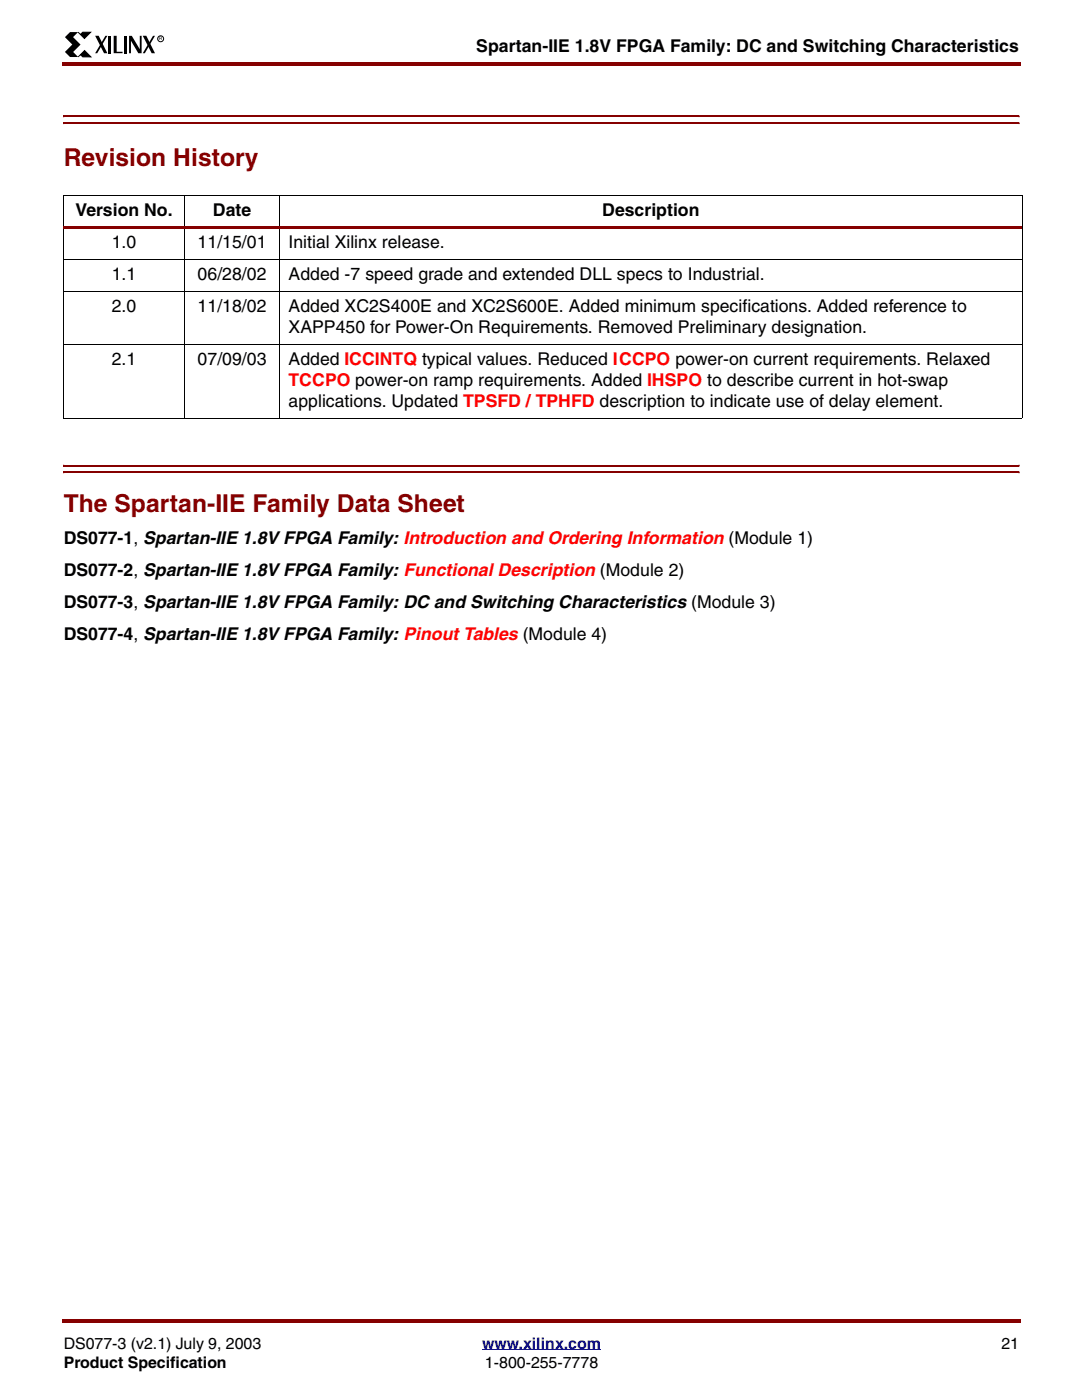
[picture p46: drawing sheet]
<svg xmlns="http://www.w3.org/2000/svg" width="216mm" height="279mm" viewBox="0 0 216 279" stroke-linecap="round" stroke-linejoin="round" font-family="sans-serif">
<defs><g id="words">
<g font-size="4.9" fill="#850000">
<text x="12.7" y="33.1">Revision History</text>
<text x="12.7" y="102.2">The Spartan-IIE Family Data Sheet</text>
</g>
<g font-size="3.5">
<text x="95" y="10.5">Spartan-IIE 1.8V FPGA Family: DC and Switching Characteristics</text>
<text x="15.1" y="43.1">Version No.</text>
<text x="42.5" y="43.1">Date</text>
<text x="120.1" y="43.1">Description</text>
<text x="22.3" y="49.5">1.0</text>
<text x="39.4" y="49.5">11/15/01</text>
<text x="57.5" y="49.5">Initial Xilinx release.</text>
<text x="22.3" y="55.8">1.1</text>
<text x="39.4" y="55.8">06/28/02</text>
<text x="57.5" y="55.8">Added -7 speed grade and extended DLL specs to Industrial.</text>
<text x="22.3" y="62.2">2.0</text>
<text x="39.4" y="62.2">11/18/02</text>
<text x="57.5" y="62.2">Added XC2S400E and XC2S600E. Added minimum specifications. Added reference to</text>
<text x="57.5" y="66.4">XAPP450 for Power-On Requirements. Removed Preliminary designation.</text>
<text x="22.3" y="72.8">2.1</text>
<text x="39.4" y="72.8">07/09/03</text>
<text x="57.5" y="72.8">Added ICCINTQ typical values. Reduced ICCPO power-on current requirements. Relaxed</text>
<text x="57.5" y="81.2">applications. Updated TPSFD / TPHFD description to indicate use of delay element.</text>
<text x="12.7" y="108.6">DS077-1, Spartan-IIE 1.8V FPGA Family: Introduction and Ordering Information (Module 1)</text>
<text x="12.7" y="114.9">DS077-2, Spartan-IIE 1.8V FPGA Family: Functional Description (Module 2)</text>
<text x="12.7" y="121.3">DS077-3, Spartan-IIE 1.8V FPGA Family: DC and Switching Characteristics (Module 3)</text>
<text x="12.7" y="127.6">DS077-4, Spartan-IIE 1.8V FPGA Family: Pinout Tables (Module 4)</text>
</g>
<text font-size="3.5" fill="#f00" x="57.5" y="77">TCCPO power-on ramp requirements. Added IHSPO to describe current in hot-swap</text>
<g font-size="3.2">
<text x="12.7" y="269.2">DS077-3 (v2.1) July 9, 2003</text>
<text x="199.7" y="269.2">21</text>
<text x="12.7" y="273.1">Product Specification</text>
<text x="96.7" y="273.1">1-800-255-7778</text>
</g>
<text font-size="3.2" fill="#00f" x="96.1" y="269.2">www.xilinx.com</text>
<text font-size=".9" x="31.7" y="8.1">R</text>
</g></defs>
<g fill="#850000">
<path d="M12.4 12.4h.3v.7h-.3z"/>
<path d="M12.7 12.4h190.8v.7h-190.8z"/>
</g>
<path d="M12.7 267h190.5v9.9h-190.5z" fill="#fff"/>
<path d="M96.1 269.4h23.7" fill="none" stroke="#00f" stroke-width=".2"/>
<g fill="#850000">
<path d="M12.4 263.2h.3v.7h-.3z"/>
<path d="M12.7 263.2h190.8v.7h-190.8z"/>
</g>
<path d="M12.7 6.4h20.1v5.2h-20.1z" fill="#fff"/>
<path d="M12.9 7.4l1.1-1h1.6l-1 1 1.5 1.5-1.5 1.5 1 1h-1.6l-1.1-1 1.5-1.5zM19 7.1h.7l1.7 3.5h-.7zM21 7.1h.4l-2 3.5h-.4zM21.6 7.2h.6v3.4h-.6zM22.7 7.1h.6v3.2h1.1v.3h-1.7zM24.7 7.2h.6v3.4h-.6zM25.7 7.2h.6l1.6 2.6v-2.7h.3v3.5h-.6l-1.5-2.5v2.5h-.4zM28.5 7.1h.7l1.7 3.5h-.7zM30.5 7.1h.4l-2 3.5h-.4z" fill="#000"/>
<path d="M15.6 6.4l.4 .5 .5-.5h1.6l-1.3 1.3zM16 10.9l-.4 .5 1.3-1.3 1.2 1.3h-1.6z" fill="#000" stroke="#000" stroke-width=".2"/>
<circle cx="32" cy="7.7" r=".59" fill="none" stroke="#000" stroke-width=".2"/>
<path d="M12.7 20.4h190.5v7.3h-190.5z" fill="#fff"/>
<g fill="#850000">
<path d="M12.7 23.1v.3z"/>
<path d="M203.2 23.1v.3z"/>
</g>
<path d="M12.7 23.2h190.5" fill="none" stroke="#850000" stroke-width=".34"/>
<g fill="#850000">
<path d="M12.7 24.4v.4z"/>
<path d="M203.2 24.4v.4z"/>
</g>
<path d="M12.7 24.6h190.5" fill="none" stroke="#850000" stroke-width=".34"/>
<path d="M12.7 90.2h190.5v7.3h-190.5z" fill="#fff"/>
<g fill="#850000">
<path d="M12.7 92.8v.3z"/>
<path d="M203.2 92.8v.3z"/>
</g>
<path d="M12.7 92.9h190.5" fill="none" stroke="#850000" stroke-width=".34"/>
<g fill="#850000">
<path d="M12.7 94.1v.3z"/>
<path d="M203.2 94.1v.3z"/>
</g>
<path d="M12.7 94.3h190.5" fill="none" stroke="#850000" stroke-width=".34"/>
<path d="M12.7 39h191.2M12.7 39.1v44.3M36.8 38.9v44.6M55.8 38.9v44.6M203.8 39.1v44.3" fill="none" stroke="#000" stroke-width=".2"/>
<path d="M12.7 45.1h191.2v.6h-191.2z" fill="#850000"/>
<path d="M12.7 51.7h191.2M12.7 58.1h191.2M12.7 68.7h191.2M12.7 83.5h191.2" fill="none" stroke="#000" stroke-width=".2"/>
<use href="#words"/>
</svg>
